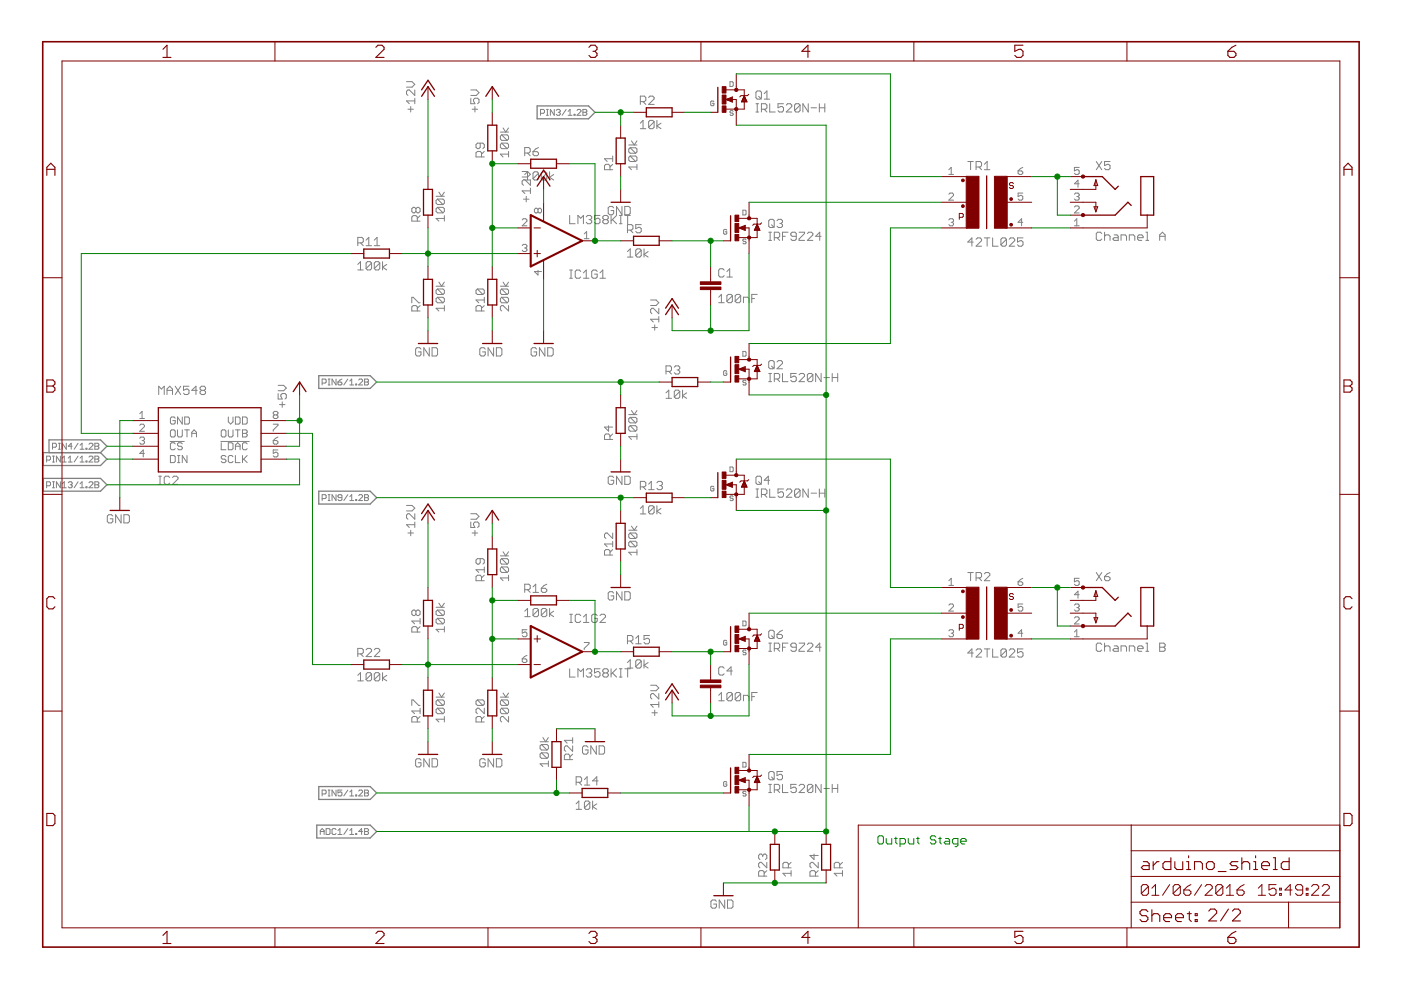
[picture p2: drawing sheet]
<svg xmlns="http://www.w3.org/2000/svg" width="297mm" height="210mm" viewBox="0 0 297 210" stroke-linecap="round" stroke-linejoin="round" font-family="sans-serif">
<g fill="none" stroke="#808080" stroke-width=".21">
<path d="M86.2 17.3h1.2l.5 .6-.5 .6h-1.2M87.9 19.1v1.1l-1.1-1.1h-.3l-.3 .3v.5l.3 .3M99.8 19.1h1.2l.6 .5-.6 .6h-1.2M154.8 17.3h.5l.1 .2v.7l-.1 .1h-.5zM160.3 19.6l.2-.3h.6l.3 .3v1.1l-.3 .3h-.6l-.2-.3zM162 19.9l.6-.6v1.7M86.5 23.2h1.2M87.1 22.6v1.1M87.9 21.4h-1.7l.6 .6M87.9 20.8v1.2M99.8 20.8v1.2h.9l-.3-.9 .3-.3h.6l.3 .3v.6l-.3 .3M100.1 23.2h1.2"/>
<path d="M100.7 22.6v1.1M101.8 30.4v.8l-.3 .3h-.3l-.3-.3v-.6l.3-.2h1.2l.3 .2v.6l-.3 .3M102.1 33.3v-.9l-.3-.3h-.6l-.3 .3v.9h1.8M102.7 32.1l-.6 .6M106.1 28h1.7M106.4 30.4h1.1l.3 .2v.6l-.3 .3M106.4 28.6h1.1l.3 .3v.6l-.3 .3M106.4 30.4l-.3 .2v.6l.3 .3h1.1M106.4 28.6l-.3 .3v.6l.3 .3h1.1M106.4 30.4l1.1 1.1M106.4 28.6l1.1 1.2M106.7 27.1l.5 .9 .6-.9"/>
<path d="M107.8 32.7h-1.7l.6 .6M107.8 32.1v1.2M110.7 36.4h1.2l.6 .6-.6 .5h-1.2M111.3 37l.5-.6v1.8M111.3 38.2h1.1M111.3 32.4h.8l.3-.2v-.6l-.3-.3h-.8v1.7M111.8 32.4l.6 .6M112.5 38.1v1.2l-1.2-1.2h-.3l-.3 .3v.6l.3 .3M112.5 39.9v1.1M113 32.2h.9l.3 .2v.3l-.3 .3h-.6l-.3-.3zM114.2 36.7v1.2l-.3 .3h-.6l-.3-.3M114.2 36.7l-.3-.3h-.6l-.3 .3v1.2"/>
<path d="M114.2 36.7l-1.2 1.2M114.2 31.3l-.6 .3-.6 .6M114.6 24h.6l.2-.2v-.4l-.2-.2h-.6v1.2M115.9 23.2h.4M115.9 24.4h.4M115.9 36.7v1.2l-.3 .3h-.5l-.3-.3M115.9 36.7l-.3-.3h-.5l-.3 .3v1.2M115.9 36.7l-1.1 1.2M116.1 23.2v1.2M116.5 36.4v1.8M117.4 37l-.9 .6 .9 .6M117.5 23.2v1.2l-.8-1.2v1.2"/>
<path d="M117.9 23.4l.3-.2h.4l.2 .2-.2 .4M118.4 23.8h.2M118.6 23.8l.2 .2-.2 .4h-.4l-.3-.2M120 23.2l-.8 1.2M120.5 24.4h.8M120.5 23.6l.4-.4v1.2M121.7 24.2h.2v.2h-.2zM122.3 23.4l.2-.2h.5l.2 .2v.2l-.9 .8h.9M123.6 23.2h.6l.2 .2-.2 .4 .2 .4-.2 .2h-.6zM123.6 23.8h.6M129.3 36v-.9l-.3-.3h-.5l-.3 .3v.9h1.7M129.9 34.8l-.6 .6"/>
<path d="M129.9 33.7h-1.7l.5 .5M129.9 33.1v1.1M133.3 30.7h1.7M133.6 31.3h1.2l.2 .3v.6l-.2 .3M133.6 33.1h1.2l.2 .3v.6l-.2 .2M133.6 33.1l-.3 .3v.6l.3 .2h1.2M133.6 31.3l-.3 .3v.6l.3 .3h1.2M133.6 33.1l1.2 1.1M133.6 31.3l1.2 1.2M133.9 29.9l.6 .8 .5-.8M135 35.4h-1.7l.6 .6M135 34.8v1.2"/>
<path d="M135.8 26.1l.5-.6v1.8M135.8 27.3h1.1M135.8 21.5h.8l.3-.2v-.6l-.3-.3h-.8v1.7M136.3 21.5l.6 .6M137.5 20.7l.3-.3h.6l.3 .3v.3l-1.2 1.1h1.2M138.7 25.8v1.2l-.3 .3h-.6l-.3-.3M138.7 25.8l-.3-.3h-.6l-.3 .3v1.2M138.7 25.8l-1.2 1.2M139.3 25.5v1.8M140.1 26.1l-.8 .6 .8 .6M151.4 21.6l-.2-.2-.5 .2v.6l.2 .2h.3l.2-.2v-.3h-.4M155.4 23.6l-.1-.1h-.4l-.1 .1 .1 .4h.4l.1 .1-.1 .4h-.4l-.1-.2"/>
<path d="M160.3 23.7h.5M160.3 22h.5M160.5 22v1.7M160.8 20.4l.6 .6M161.4 23.2h.9l.3-.3v-.6l-.3-.3h-.9v1.7M162 23.2l.6 .5M162 21h1.2M163.2 22v1.7h1.2M166.1 22h-1.1v.9l.5-.3h.3l.3 .3v.6l-.3 .2h-.6l-.2-.2M166.7 22.3l.3-.3h.6l.3 .3v.3l-1.2 1.1h1.2M169.6 22.3v1.2l-.3 .2h-.6l-.2-.2M169.6 22.3l-.3-.3h-.6l-.2 .3v1.2"/>
<path d="M169.6 22.3l-1.1 1.2M171.4 22v1.7l-1.2-1.7v1.7M172 22.9h1.1M173.7 22.9h1.2M173.7 22v1.7M174.9 22v1.7M201.2 37h1M201.2 36l.5-.5v1.5M205.2 34.2h1.2M205.8 34.2v1.8M206.9 35.4h.9l.3-.3v-.6l-.3-.3h-.9v1.8M207.5 35.4l.6 .6"/>
<path d="M208.7 34.8l.6-.6v1.8M208.7 36h1.2M215.9 36.2h.7l.3 .3v.2l-.3 .3h-.5l-.2-.3zM216.9 35.5l-1 .7M228.8 35.5h-1v.7l.5-.2h.3l.2 .2v.5l-.2 .3h-.6l-.2-.3M228.8 39h-1l.8-.8v1.5M232.4 34.2l1.2 1.8M233.6 34.2l-1.2 1.8M235.4 34.2h-1.2v.9l.6-.3h.3l.3 .3v.6l-.3 .3h-.6l-.3-.3M75.9 51.5h.8l.3-.3v-.6l-.3-.3h-.8v1.8M75.9 56.1l.5-.6v1.7M75.9 57.2h1.1"/>
<path d="M76.4 51.5l.6 .6M77.6 50.9l.6-.6v1.8M77.6 52.1h1.2M78.8 55.8v1.1l-.3 .3h-.6l-.3-.3M78.8 55.8l-.3-.3h-.6l-.3 .3v1.1M78.8 55.8l-1.2 1.1M79.4 52.1h1.1M79.4 50.9l.5-.6v1.8M80.5 55.8v1.1l-.3 .3h-.5l-.3-.3M80.5 55.8l-.3-.3h-.5l-.3 .3v1.1M80.5 55.8l-1.1 1.1M81.1 55.5v1.7"/>
<path d="M82 56.1l-.9 .5 .9 .6M88.2 44.3l-.3-.3h-.3l-.3 .3v.5l.3 .3h.3l.3-.3M88.2 44.3l.3-.3h.3l.3 .3v.5l-.3 .3h-.3l-.3-.3M88.2 44.3v.5M88.5 46.9v-.9l-.3-.3h-.6l-.3 .3v.9h1.8M89.1 45.7l-.6 .6M92.5 41.6h1.7M92.8 42.2h1.1l.3 .3v.6l-.3 .3M92.8 44h1.1l.3 .3v.5l-.3 .3M92.8 42.2l-.3 .3v.6l.3 .3h1.1M92.8 44l-.3 .3v.5l.3 .3h1.1M92.8 44l1.1 1.1"/>
<path d="M92.8 42.2l1.1 1.2M93 59.8l.6 .9 .6-.9M93 40.7l.6 .9 .6-.9M94.2 45.7v1.2M94.2 46.3h-1.7l.5 .6M106.7 59.8l.5 .9 .6-.9M110.7 52.1l.3-.3h.5l.2 .3v.2l-.2 .3M110.7 46.6l.3-.2h.5l.2 .2v.3l-1 1h1M111 42.2h1.2M111.2 52.6h.3M111.5 52.6l.2 .2v.3l-.2 .2h-.5l-.3-.2M111.6 41.6v1.2"/>
<path d="M112.5 40.5h-1.8l.6 .5M114.1 44.4l-.3-.2h-.2l-.3 .2v.5l.3 .2 .5-.2M114.1 44.4l.2-.2h.3l.2 .2v.5l-.2 .2h-.3l-.2-.2M114.1 44.4v.5M114.1 57.3v1l-.8-.7h1.5M120.8 45.7v1.7h1.1M120.8 57.3h.6M120.8 59h.6M121.1 57.3v1.7M122.5 47.4v-1.7l.6 .6 .6-.6v1.7M123.1 57.6l-.3-.3h-.6l-.2 .3v1.1l.2 .3h.6l.3-.3M123.7 59h1.2"/>
<path d="M123.7 57.8l.6-.5v1.7M123.9 49.6l.5-.5v1.5M123.9 50.6h1M124.3 46l.3-.3h.6l.3 .3v.3l-.3 .3M124.9 46.6h.3M125.2 46.6l.3 .2v.3l-.3 .3h-.6l-.3-.3M126.6 57.6l-.3-.3h-.5l-.3 .3v1.1l.3 .3h.5l.3-.3v-.6h-.6M127.2 45.7h-1.2v.9l.6-.3h.3l.3 .3v.5l-.3 .3h-.6l-.3-.3M127.2 57.8l.6-.5v1.7M127.2 59h1.2M128.1 46.6l-.3-.3v-.3l.3-.3h.6l.3 .3v.3l-.3 .3M128.1 46.6l-.3 .2v.3l.3 .3h.6l.3-.3v-.3l-.3-.2"/>
<path d="M128.1 46.6h.6M129.6 45.7v1.7M129.9 46.6l.8 .8M130.1 44.1l-.3-.3h-.6l-.3 .3v1.1l.3 .3h.6l.3-.3v-.6h-.6M130.7 45.7l-1.1 1.1M131.3 47.4h.6M131.3 45.7h.6M131.6 45.7v1.7M131.9 43.8v1.7l-1.2-1.7v1.7M132.5 43.8h.8l.3 .3v1.1l-.3 .3h-.8zM132.5 45.7h1.1M133 53.3l.6-.5v1.7"/>
<path d="M133 54.5h1.2M133 48.8h.9l.3-.3v-.6l-.3-.3h-.9v1.8M133.1 45.7v1.7M133.6 48.8l.6 .6M136 53.1v1.1l-.3 .3h-.6l-.3-.3M136 47.6h-1.2v.9l.9-.3 .3 .3v.6l-.3 .3h-.6l-.3-.3M136 53.1l-.3-.3h-.6l-.3 .3v1.1M136 53.1l-1.2 1.1M136.5 52.8v1.7M137.4 53.3l-.9 .6 .9 .6M153.5 57.3l-.3-.3h-.5l-.3 .3v1.1l.3 .3h.5l.3-.3M154.1 48.8l-.2-.2h-.3l-.2 .2v.7l.2 .2h.3l.2-.2v-.4h-.3"/>
<path d="M154.1 58.7h1.2M154.1 57.6l.6-.6v1.7M157.5 44.6h.5l.2 .1v.7l-.2 .2h-.5zM158.2 50.8l-.2-.1h-.3l-.2 .3 .2 .2h.3l.2 .3-.2 .2h-.3l-.2-.2M163 46.8l.3-.3h.6l.2 .3v1.2l-.2 .2h-.6l-.3-.2zM163 51h.6M163 49.2h.6M163.3 49.2v1.8M163.6 47.7l.5 .5M164.2 50.4h.8l.3-.3v-.6l-.3-.3h-.8v1.8M164.7 46.8l.3-.3h.6l.3 .3v.3l-.3 .3M164.7 50.4l.6 .6"/>
<path d="M165.3 47.4h.3M165.6 47.4l.3 .3v.3l-.3 .2h-.6l-.3-.2M165.9 50.1h.6M167.1 49.2h-1.2v1.8M168.8 50.1h-.8l-.3-.3v-.3l.3-.3h.6l.2 .3v1.2l-.2 .3h-.6l-.3-.3M169.4 49.2h1.2v.3l-1.2 1.2v.3h1.2M171.2 49.5l.3-.3h.5l.3 .3v.3l-1.1 1.2h1.1M174.1 50.1h-1.2l.9-.9v1.8M201.2 46.6l.2-.2h.5l.3 .2-.3 .5M201.2 41.2l.2-.3h.5l.3 .3v.2l-1 1h1M201.7 47.1h.2M201.9 47.1l.3 .3-.3 .5h-.5l-.2-.3"/>
<path d="M206.4 51.3h-1.2l.9-.9v1.8M206.9 50.7l.3-.3h.6l.3 .3v.3l-1.2 1.2h1.2M208.7 50.4h1.2M209.3 50.4v1.8M210.5 50.4v1.8h1.1M213.4 50.7v1.2l-.3 .3h-.6l-.3-.3M213.4 50.7l-.3-.3h-.6l-.3 .3v1.2M213.4 50.7l-1.2 1.2M214 50.7l.3-.3h.5l.3 .3v.3l-1.1 1.2h1.1M216.9 40.9h-1v.8l.5-.3h.2l.3 .3v.5l-.3 .2h-.5l-.2-.2M216.9 47.1h-1l.7-.7v1.5M216.9 50.4h-1.2v.9l.6-.3h.3l.3 .3v.6l-.3 .3h-.6l-.3-.3"/>
<path d="M227.8 47.9h1M227.8 43.9l.2-.2h.6l.2 .2v.3l-1 .9h1M227.8 41.2l.2-.3h.6l.2 .3v.2l-.2 .3M227.8 46.9l.5-.5v1.5M228.3 41.7h.3M228.6 41.7l.2 .2v.3l-.2 .2h-.6l-.2-.2M233.6 49.5l-.3-.3h-.6l-.3 .3v1.2l.3 .3h.6l.3-.3M234.2 49.2v1.8M234.2 50.1l.3-.3h.6l.3 .3v.9M236.2 49.8h.6l.3 .3v.9h-.9l-.3-.3 .3-.3h.9M237.7 51v-1.2h.9l.2 .3v.9M239.4 51v-1.2h.9l.3 .3v.9"/>
<path d="M241.2 50.4h1.2v-.3l-.3-.3h-.6l-.3 .3v.6l.3 .3h.6M243 51h.5M243 49.2h.2v1.8M245.9 50.1h1.1M245.9 51v-1.2l.6-.6 .5 .6v1.2M87.3 64.2v-1.2h.3l1.2 1.2h.3M88.5 65.9v-.8l-.3-.3h-.6l-.3 .3v.8h1.8M89.1 64.8l-.6 .6M89.3 74l-.3-.3h-.6l-.3 .3v1.2l.3 .3h.6l.3-.3v-.6h-.6M91 73.7v1.8l-1.1-1.8v1.8M91.6 73.7h.9l.3 .3v1.2l-.3 .3h-.9zM92.5 60.7h1.7"/>
<path d="M92.8 61.3h1.1l.3 .3v.5l-.3 .3M92.8 63h1.1l.3 .3v.6l-.3 .3M92.8 63l-.3 .3v.6l.3 .3h1.1M92.8 61.3l-.3 .3v.5l.3 .3h1.1M92.8 63l1.1 1.2M92.8 61.3l1.1 1.1M94.2 65.4h-1.7l.5 .5M94.2 64.8v1.1M101.2 61.3l-.3 .3v.5l.3 .3h1.2M101.2 61.3h1.2l.3 .3v.5l-.3 .3M101.2 61.3l1.2 1.1M102.1 65.9v-.8l-.3-.3h-.6l-.3 .3v.8h1.8"/>
<path d="M102.7 63.6h-1.8l.6 .6M102.7 63v1.2M102.7 64.8l-.6 .6M102.9 74l-.3-.3h-.6l-.3 .3v1.2l.3 .3h.6l.3-.3v-.6h-.6M104.6 73.7v1.8l-1.1-1.8v1.8M105.2 73.7h.9l.3 .3v1.2l-.3 .3h-.9zM106.1 60.7h1.7M106.4 61.3l1.1 1.1M106.4 63h1.1l.3 .3v.6l-.3 .3M106.4 63l-.3 .3v.6l.3 .3h1.1M106.4 61.3l-.3 .3v.5l.3 .3h1.1M106.4 61.3h1.1l.3 .3v.5l-.3 .3"/>
<path d="M106.4 63l1.1 1.2M107.8 64.8v1.1l-1.1-1.1h-.3l-.3 .3v.6l.3 .2M113.8 74l-.3-.3h-.6l-.3 .3v1.2l.3 .3h.6l.3-.3v-.6h-.6M115.5 73.7v1.8l-1.1-1.8v1.8M116.1 73.7h.9l.3 .3v1.2l-.3 .3h-.9zM137.9 63.6h1.2l.6 .6-.6 .6h-1.2M138.2 69.4h1.2M138.8 68.9v1.1M139.7 65.4v1.1l-1.2-1.1h-.3l-.3 .2v.6l.3 .3M139.7 67.7h-1.8l.6 .6M139.7 67.1v1.2M141.2 78.7h.9l.3-.3v-.5l-.3-.3h-.9v1.7"/>
<path d="M141.8 78.7l.6 .6M143 77.9l.3-.3h.5l.3 .3v.2l-.3 .3M143.6 78.4h.2M143.8 78.4l.3 .3v.3l-.3 .3h-.5l-.3-.3M152.4 64.2h1.1M152.4 63l.6-.6v1.8M154.1 78.8l-.2-.2h-.3l-.2 .2v.6l.2 .2h.3l.2-.2v-.3h-.3M155.3 62.7v1.2l-.3 .3h-.6l-.3-.3M155.3 62.7l-.3-.3h-.6l-.3 .3v1.2M155.3 62.7l-1.2 1.2M157 62.7v1.2l-.2 .3h-.6l-.3-.3M157 62.7l-.2-.3h-.6l-.3 .3v1.2"/>
<path d="M157 62.7l-1.1 1.2M157.5 74.5h.5l.2 .2v.7l-.2 .1h-.5zM157.6 64.2v-1.2h.9l.3 .3v.9M159.4 63.3h.6M160.5 62.4h-1.1v1.8M163 79.2h.6M163 76.8l.3-.3h.6l.2 .3v1.1l-.2 .3h-.6l-.3-.3zM163.3 79.2v1.7M163.6 77.6l.5 .6M164.7 76.8l.3-.3h.6l.3 .3v.2l-1.2 1.2h1.2M165.9 79.2v1.7h1.2M168.8 79.2h-1.1v.9l.9-.3 .2 .3v.5l-.2 .3h-.6l-.3-.3"/>
<path d="M169.4 79.5l.3-.3h.6l.3 .3v.3l-1.2 1.1h1.2M172.3 79.5v1.1l-.3 .3h-.5l-.3-.3M172.3 79.5l-.3-.3h-.5l-.3 .3v1.1M172.3 79.5l-1.1 1.1M174.1 79.2v1.7l-1.2-1.7v1.7M176.4 79.2v1.7M177.6 79.2v1.7M9.9 97.6h.6l.2-.3v-.4l-.2-.2h-.6v1.3M11.1 94.8h.6l.3-.2v-.4l-.3-.2h-.6v1.2M11.1 96.7h.5M11.1 98h.5M11.3 96.7v1.3"/>
<path d="M12.4 94h.4M12.4 95.2h.4M12.6 94v1.2M12.8 96.7v1.3l-.8-1.3v1.3M13.2 98h.9M13.2 97.1l.4-.4v1.3M14.1 94v1.2l-.9-1.2v1.2M14.5 98h.8M14.5 97.1l.4-.4v1.3M15.3 94.6h-.8l.6-.6v1.2M16.6 94l-.9 1.2M16.6 96.7l-.9 1.3"/>
<path d="M17 95.2h.8M17 94.4l.4-.4v1.2M17 97.1l.4-.4v1.3M17 98h.8M18.2 95h.2v.2h-.2zM18.2 97.7h.2v.3h-.2zM18.9 94.2l.2-.2h.4l.2 .2v.2l-.8 .8h.8M18.9 96.9l.2-.2h.4l.2 .2v.2l-.8 .9h.8M20.1 94.6h.6M20.1 97.3h.6M20.1 94h.6l.3 .2-.3 .4 .3 .4-.3 .2h-.6zM20.1 96.7h.6l.3 .2-.3 .4 .3 .4-.3 .3h-.6z"/>
<path d="M29.6 90.2l.3-.3h.5l.2 .3v.2l-1 1h1M29.6 87.7l.5-.5v1.5M29.6 88.7h1M29.6 92.9l.3-.2h.5l.2 .2v.3l-.2 .2M30.1 93.4h.3M30.4 93.4l.2 .3v.2l-.2 .3h-.5l-.3-.3M30.6 96.1h-1l.8-.7v1.5M33.7 83.7v-1.8l.5 .6 .6-.6v1.8M35.4 82.8h1.2M35.4 83.7v-1.2l.6-.6 .6 .6v1.2M36.1 93.6h3M36.1 96.6h.8l.2 .2v1l-.2 .3h-.8z"/>
<path d="M36.4 91.1h.5l.2 .3v1l-.2 .2h-.5l-.3-.2v-1zM37.1 81.9l1.2 1.8M37.1 88.7l-.2-.3h-.5l-.3 .3v1l.3 .2h.5l.2-.2v-.5h-.5M37.1 94.1l-.2-.2h-.5l-.3 .2v1l.3 .3h.5l.2-.3M37.6 91.1v1.3l.3 .2h.5l.3-.2v-1.3M37.6 98.1h.5M37.6 96.6h.5M37.9 96.6v1.5M38.3 81.9l-1.2 1.8M38.7 88.4v1.5l-1.1-1.5v1.5M38.7 94.1l-.3-.2h-.5l-.3 .2v.3l.3 .2h.5l.3 .3v.2l-.3 .3h-.5l-.3-.3M39.2 88.4h.7l.3 .3v1l-.3 .2h-.7z"/>
<path d="M39.2 91.1h1M39.6 96.6v1.5l-.9-1.5v1.5M39.6 91.1v1.5M40.1 81.9h-1.2v.9l.6-.3h.3l.3 .3v.6l-.3 .3h-.6l-.3-.3M40.7 92.6v-.9l.4-.6 .6 .6v.9M40.7 91.9h1M41.8 82.8h-1.1l.9-.9v1.8M42.7 82.8h.6M42.7 82.8l-.3-.3v-.3l.3-.3h.6l.3 .3v.3l-.3 .3M42.7 82.8l-.3 .3v.3l.3 .3h.6l.3-.3v-.3l-.3-.3M46.8 93.6h6.1M46.9 93.9v1.5h1"/>
<path d="M47.1 91.1h.5l.3 .3v1l-.3 .2h-.5l-.2-.2v-1zM47.9 96.8l-.3-.2h-.5l-.2 .5 .2 .2h.5l.3 .3v.2l-.3 .3h-.5l-.2-.3M48.4 88.4v1l.5 .5 .5-.5v-1M48.4 91.1v1.3l.2 .2h.5l.3-.2v-1.3M48.4 93.9h.7l.3 .2v1l-.3 .3h-.7zM49.4 96.8l-.3-.2h-.5l-.2 .2v1l.2 .3h.5l.3-.3M49.9 88.4h.8l.2 .3v1l-.2 .2h-.8zM49.9 91.1h1M49.9 94.6h1M49.9 96.6v1.5h1M49.9 95.4v-1l.5-.5 .5 .5v1M50.4 91.1v1.5"/>
<path d="M51.4 88.4h.8l.2 .3v1l-.2 .2h-.8zM51.4 91.1h.8l.2 .3v.3l-.2 .2 .2 .2v.3l-.2 .2h-.8zM51.4 91.9h.8M51.4 96.6v1.5M51.7 97.3l.7 .8M52.4 94.1l-.2-.2h-.5l-.3 .2v1l.3 .3h.5l.2-.3M52.4 96.6l-1 1M57.9 89.9h1v.3l-1 1v.2M57.9 93.4h.8l.2 .3v.2l-.2 .3h-.5l-.3-.3zM58.2 88l-.3 .2 .3 .5h.5l.2-.2v-.3l-.2-.2M58.2 88l-.3-.3 .3-.5h.5l.2 .3v.2l-.2 .3M58.2 88h.5"/>
<path d="M58.9 95.4h-1v.7l.5-.2h.3l.2 .2v.5l-.2 .3h-.5l-.3-.3M58.9 92.7l-1 .7M59 83.4v1.2h.8l-.3-.6v-.3l.3-.3h.6l.3 .3v.6l-.3 .3M59 81.7h1.1l.6 .6-.6 .5h-1.1M59.3 85.8h1.1M59.8 85.2v1.2M68.3 81.2h.6l.3-.2v-.4l-.3-.2h-.6v1.2M69.6 80.4h.4M69.6 81.6h.4M69.8 80.4v1.2M71.2 80.4v1.2l-.8-1.2v1.2M71.6 81h.7l.2 .4-.2 .2h-.4l-.3-.2z"/>
<path d="M72.5 80.4l-.9 .6M73.7 80.4l-.8 1.2M74.2 81.6h.8M74.2 80.8l.4-.4v1.2M75.4 81.4h.2v.2h-.2zM76.1 80.6l.1-.2h.5l.2 .2v.2l-.8 .8h.8M77.3 80.4h.6l.2 .2-.2 .4 .2 .4-.2 .2h-.6zM77.3 81h.6M129 90.3v1.1l-.8-.8h1.7M129.3 93.2v-.9l-.3-.3h-.5l-.3 .3v.9h1.7M129.9 92l-.6 .6M133.3 87.9h1.7"/>
<path d="M133.6 88.5h1.2l.2 .3v.6l-.2 .3M133.6 90.3h1.2l.2 .3v.5l-.2 .3M133.6 88.5l-.3 .3v.6l.3 .3h1.2M133.6 90.3l-.3 .3v.5l.3 .3h1.2M133.6 90.3l1.2 1.1M133.6 88.5l1.2 1.2M133.9 87l.6 .9 .5-.9M135 92v1.2M135 92.6h-1.7l.6 .6M141.2 83.3l.6-.6v1.8M141.2 84.5h1.2M144.1 83v1.2l-.3 .3h-.5l-.3-.3"/>
<path d="M144.1 83l-.3-.3h-.5l-.3 .3v1.2M144.1 83l-1.1 1.2M144.7 82.7v1.8M145.6 83.3l-.9 .6 .9 .6M154.8 99h.5l.1 .2v.6l-.1 .2h-.5zM158.2 80.8l-.2-.2h-.3l-.2 .4 .2 .1h.3l.2 .4-.2 .1h-.3l-.2-.1M163 80.9h.6M164.2 80.3h.8l.3-.2v-.6l-.3-.3h-.8v1.7M164.7 80.3l.6 .6M174.7 80.1h1.2M176.4 80.1h1.2M9.9 103h.6l.2-.2v-.4l-.2-.2h-.6v1.2"/>
<path d="M11.1 102.2h.5M11.1 103.4h.5M11.3 102.2v1.2M12.8 102.2v1.2l-.8-1.2v1.2M13.2 102.6l.4-.4v1.2M13.2 103.4h.9M14.5 102.4l.2-.2h.4l.2 .2-.2 .4M14.9 102.8h.2M15.1 102.8l.2 .2-.2 .4h-.4l-.2-.2M16.6 102.2l-.9 1.2M17 102.6l.4-.4v1.2M17 103.4h.8"/>
<path d="M18.2 103.2h.2v.2h-.2zM18.9 102.4l.2-.2h.4l.2 .2v.2l-.8 .8h.8M20.1 102.2h.6l.3 .2-.3 .4 .3 .4-.3 .2h-.6zM20.1 102.8h.6M23.9 109.4l-.3-.3h-.5l-.3 .3v1.2l.3 .3h.5l.3-.3v-.6h-.6M25.7 109.1v1.8l-1.2-1.8v1.8M26.3 109.1h.8l.3 .3v1.2l-.3 .3h-.8zM33.7 101h.5M33.7 102.7h.5M33.9 101v1.7M36 101.2l-.3-.2h-.6l-.3 .2v1.2l.3 .3h.6l.3-.3M36.6 101.2l.3-.2h.5l.3 .2v.3l-1.1 1.2h1.1"/>
<path d="M68.3 105.7h.6l.3-.2v-.4l-.3-.2h-.6v1.2M69.6 104.9h.4M69.6 106.1h.4M69.8 104.9v1.2M71.2 104.9v1.2l-.8-1.2v1.2M72.5 105.5h-.6l-.3-.2 .3-.4h.4l.2 .2v.8l-.2 .2h-.4l-.3-.2M73.7 104.9l-.8 1.2M74.2 105.3l.4-.4v1.2M74.2 106.1h.8M75.4 105.9h.2v.2h-.2zM76.1 105.1l.1-.2h.5l.2 .2v.2l-.8 .8h.8M77.3 104.9h.6l.2 .2-.2 .4 .2 .4-.2 .2h-.6z"/>
<path d="M77.3 105.5h.6M86.2 107.2h1.2l.5 .5-.5 .6h-1.2M86.5 113h1.2M87.1 112.4v1.2M87.9 108.9v1.2l-1.1-1.2h-.3l-.3 .3v.6l.3 .3M87.9 110.7v1.1M87.9 111.3h-1.7l.6 .5M99.8 110.7v1.1h.9l-.3-.8 .3-.3h.6l.3 .3v.5l-.3 .3M99.8 108.9h1.2l.6 .6-.6 .6h-1.2M100.1 113h1.2M100.7 112.4v1.2M101.8 118.4v.9l-.3 .3h-.3l-.3-.3v-.6l.3-.3h1.2l.3 .3v.6l-.3 .3"/>
<path d="M106.1 117.9h1.7M106.4 118.4h1.1l.3 .3v.6l-.3 .3M106.4 118.4l-.3 .3v.6l.3 .3h1.1M106.4 118.4l1.1 1.2M106.7 117l.5 .9 .6-.9M129.3 117.7v-.9l-.3-.3h-.5l-.3 .3v.9h1.7M129.9 113v1.2l-1.2-1.2h-.2l-.3 .3v.6l.3 .3M129.9 116.5l-.6 .6M129.9 114.8v1.1M129.9 115.3h-1.7l.5 .6M130.1 101.2l-.3-.2h-.6l-.3 .2v1.2l.3 .3h.6l.3-.3v-.6h-.6M131.9 101v1.7l-1.2-1.7v1.7"/>
<path d="M132.5 101h.8l.3 .2v1.2l-.3 .3h-.8zM133.3 112.4h1.7M133.6 113h1.2l.2 .3v.6l-.2 .3M133.6 114.8h1.2l.2 .3v.5l-.2 .3M133.6 113l-.3 .3v.6l.3 .3h1.2M133.6 114.8l-.3 .3v.5l.3 .3h1.2M133.6 114.8l1.2 1.1M133.6 113l1.2 1.2M133.9 111.5l.6 .9 .5-.9M135 116.5v1.2M135 117.1h-1.7l.6 .6M135.8 107.8l.5-.6v1.8"/>
<path d="M135.8 109h1.1M135.8 103.2h.8l.3-.2v-.6l-.3-.3h-.8v1.7M136.3 103.2l.6 .6M137.5 102.7l.6-.6v1.7M137.5 103.8h1.2M138.7 107.5l-.3-.3h-.6l-.3 .3v1.2M138.7 107.5v1.2l-.3 .3h-.6l-.3-.3M138.7 107.5l-1.2 1.2M139.3 107.2v1.8M139.3 102.4l.3-.3h.5l.3 .3v.3l-.3 .3M139.8 103h.3M140.1 107.8l-.8 .6 .8 .6"/>
<path d="M140.1 103l.3 .2v.3l-.3 .3h-.5l-.3-.3M151.4 103.3l-.2-.2h-.3l-.2 .2v.6l.2 .2h.3l.2-.2v-.3h-.4M155.4 105.3l-.1-.2h-.4l-.1 .2 .1 .3h.4l.1 .2-.1 .4h-.4l-.1-.2M160.3 105.4h.5M160.3 103.7h.5M160.5 101h.6l.3 .2v1.2l-.3 .3h-.6l-.2-.3v-1.2zM160.5 103.7v1.7M160.8 102.1l.6 .6M161.4 104.8h.9l.3-.2v-.6l-.3-.3h-.9v1.7M162 104.8l.6 .6M163.2 101.8h-1.2l.9-.8v1.7M163.2 103.7v1.7h1.2"/>
<path d="M166.1 103.7h-1.1v.9l.5-.3h.3l.3 .3v.5l-.3 .3h-.6l-.2-.3M166.7 104l.3-.3h.6l.3 .3v.3l-1.2 1.1h1.2M169.6 104l-.3-.3h-.6l-.2 .3v1.1M169.6 104v1.1l-.3 .3h-.6l-.2-.3M169.6 104l-1.1 1.1M171.4 103.7v1.7l-1.2-1.7v1.7M172 104.6h1.1M173.7 103.7v1.7M173.7 104.6h1.2M174.9 103.7v1.7M75.9 138.6h.8l.3-.3v-.5l-.3-.3h-.8v1.7M76.4 138.6l.6 .6"/>
<path d="M77.6 137.8l.3-.3h.6l.3 .3v.2l-1.2 1.2h1.2M79.4 137.8l.3-.3h.5l.3 .3v.2l-1.1 1.2h1.1M88.2 129.6l-.3-.3h-.3l-.3 .3v.6l.3 .3h.3l.3-.3M88.2 129.6l.3-.3h.3l.3 .3v.6l-.3 .3h-.3l-.3-.3M88.2 129.6v.6M88.5 134v-.9l-.3-.2h-.6l-.3 .2v.9h1.8M89.1 131.1v1.2M89.1 131.7h-1.8l.6 .6M89.1 132.9l-.6 .5M92.5 128.8h1.7M92.8 129.3h1.1l.3 .3v.6l-.3 .3M92.8 131.1h1.1l.3 .3v.6l-.3 .3"/>
<path d="M92.8 129.3l-.3 .3v.6l.3 .3h1.1M92.8 131.1l-.3 .3v.6l.3 .3h1.1M92.8 131.1l1.1 1.2M92.8 129.3l1.1 1.2M93 127.9l.6 .9 .6-.9M94.2 132.9v1.1M94.2 133.4h-1.7l.5 .6M102.1 123.1v-.8l-.3-.3h-.6l-.3 .3v.8h1.8M102.7 120.2v1.2M102.7 122l-.6 .5M102.7 120.8h-1.8l.6 .6M106.4 120.2l-.3 .3v.6l.3 .3h1.1"/>
<path d="M106.4 120.2h1.1l.3 .3v.6l-.3 .3M106.4 120.2l1.1 1.2M107.8 122v1.1M107.8 122.5h-1.7l.6 .6M110.7 139.7h.8l.2 .3v.2l-.2 .3h-.5l-.3-.3zM111.3 129.6l.5-.6v1.7M111.3 130.7h1.1M111.3 125h.8l.3-.3v-.6l-.3-.2h-.8v1.7M111.7 133.5h-1v.8l.5-.3h.3l.2 .3v.5l-.2 .2h-.5l-.3-.2M111.7 139l-1 .7M111.8 125l.6 .6M113 124.4l.6-.5v1.7"/>
<path d="M113 125.6h1.2M114.2 129.3l-.3-.3h-.6l-.3 .3v1.2M114.2 129.3v1.2l-.3 .2h-.6l-.3-.2M114.2 129.3l-1.2 1.2M114.8 124.7h.8l.3 .3v.3l-.3 .3h-.5l-.3-.3zM115.9 129.3l-.3-.3h-.5l-.3 .3v1.2M115.9 129.3v1.2l-.3 .2h-.5l-.3-.2M115.9 129.3l-1.1 1.2M115.9 123.9l-.6 .2-.5 .6M116.5 129v1.7M117.4 129.6l-.9 .6 .9 .5M120.8 132h.6"/>
<path d="M120.8 130.2h.6M121.1 130.2v1.8M123.1 130.5l-.3-.3h-.6l-.2 .3v1.2l.2 .3h.6l.3-.3M123.7 130.8l.6-.6v1.8M123.7 132h1.2M123.9 136.2h1v.3l-1 1v.2M126.6 130.5l-.3-.3h-.5l-.3 .3v1.2l.3 .3h.5l.3-.3v-.6h-.6M127.2 130.5l.3-.3h.6l.3 .3v.3l-1.2 1.2h1.2M130.1 125.8l-.3-.3h-.6l-.3 .3v1.1l.3 .3h.6l.3-.3v-.6h-.6M131.9 125.5v1.7l-1.2-1.7v1.7M132.5 125.5h.8l.3 .3v1.1l-.3 .3h-.8zM133 135.9h.9l.3-.3v-.6l-.3-.3h-.9v1.8"/>
<path d="M133.6 135.9l.6 .6M134.8 135.3l.6-.6v1.8M134.8 136.5h1.2M136.5 139.9v1.7M137.7 134.7h-1.2v.9l.6-.3h.3l.3 .3v.6l-.3 .3h-.6l-.3-.3M154.1 135.9l-.2-.1h-.3l-.2 .1v.7l.2 .2h.3l.2-.2v-.3h-.3M157.5 131.7h.5l.2 .1v.7l-.2 .2h-.5zM158.2 138l-.2-.2h-.3l-.2 .4 .2 .1h.3l.2 .4-.2 .1h-.3l-.2-.1M163 133.9l.3-.3h.6l.2 .3v1.2l-.2 .3h-.6l-.3-.3zM163 138.1h.6M163 136.4h.6M163.3 136.4v1.7"/>
<path d="M163.6 134.8l.5 .6M164.2 137.5h.8l.3-.3v-.5l-.3-.3h-.8v1.7M164.7 134.5h.9l.3 .3v.3l-.3 .3h-.6l-.3-.3zM164.7 137.5l.6 .6M165.9 137.2h.6M165.9 133.6l-.6 .3-.6 .6M167.1 136.4h-1.2v1.7M168.8 137.2h-.8l-.3-.3v-.2l.3-.3h.6l.2 .3v1.1l-.2 .3h-.6l-.3-.3M169.4 136.4h1.2v.3l-1.2 1.1v.3h1.2M171.2 136.7l.3-.3h.5l.3 .3v.2l-1.1 1.2h1.1M174.1 137.2h-1.2l.9-.8v1.7M201.2 133.8l.2-.3h.5l.3 .3-.3 .5"/>
<path d="M201.2 124.1h1M201.2 128.3l.2-.2h.5l.3 .2v.3l-1 1h1M201.2 123.1l.5-.5v1.5M201.7 134.3h.2M201.9 134.3l.3 .2v.3l-.3 .2h-.5l-.2-.2M205.2 121.4h1.2M205.8 121.4v1.7M206.4 138.5h-1.2l.9-.9v1.7M206.9 122.5h.9l.3-.2v-.6l-.3-.3h-.9v1.7M206.9 137.9l.3-.3h.6l.3 .3v.3l-1.2 1.1h1.2M207.5 122.5l.6 .6M208.7 121.7l.3-.3h.6l.3 .3v.3l-1.2 1.1h1.2"/>
<path d="M208.7 137.6h1.2M209.3 137.6v1.7M210.5 137.6v1.7h1.1M213.4 137.9l-.3-.3h-.6l-.3 .3v1.1M213.4 137.9v1.1l-.3 .3h-.6l-.3-.3M213.4 137.9l-1.2 1.1M214 137.9l.3-.3h.5l.3 .3v.3l-1.1 1.1h1.1M215.9 123.4h.7l.3 .2v.3l-.3 .2h-.5l-.2-.2zM216.9 134.3h-1l.7-.8v1.5M216.9 128.1h-1v.7l.5-.2h.2l.3 .2v.5l-.3 .3h-.5l-.2-.3M216.9 122.6l-1 .8M216.9 137.6h-1.2v.9l.6-.3h.3l.3 .3v.5l-.3 .3h-.6l-.3-.3"/>
<path d="M227.8 131l.2-.2h.6l.2 .2v.3l-1 1h1M227.8 135h1M227.8 128.3l.2-.2h.6l.2 .2v.3l-.2 .2M227.8 134l.5-.5v1.5M228.3 128.8h.3M228.6 128.8l.2 .3v.2l-.2 .3h-.6l-.2-.3M228.8 122.6h-1v.8l.5-.3 .5 .3v.5l-.2 .2h-.6l-.2-.2M228.8 126.1h-1l.8-.8v1.6M232.4 121.4l1.2 1.7M233.6 136.7l-.3-.3h-.6l-.3 .3v1.1l.3 .3h.6l.3-.3M233.6 121.4l-1.2 1.7M234.2 122.3h.9l.3 .2v.3l-.3 .3h-.6l-.3-.3z"/>
<path d="M234.2 136.4v1.7M234.2 137.2l.3-.3h.6l.3 .3v.9M235.4 121.4l-.6 .3-.6 .6M236.2 136.9h.6l.3 .3v.9h-.9l-.3-.3 .3-.3h.9M237.7 138.1v-1.2h.9l.2 .3v.9M239.4 138.1v-1.2h.9l.3 .3v.9M241.2 137.5h1.2v-.3l-.3-.3h-.6l-.3 .3v.6l.3 .3h.6M243 138.1h.5M243 136.4h.2v1.7M245.9 136.4h.9l.2 .3v.2l-.2 .3 .2 .3v.3l-.2 .3h-.9zM245.9 137.2h.9M75.9 143.2l.5-.6v1.8"/>
<path d="M75.9 144.4h1.1M78.8 142.9l-.3-.3h-.6l-.3 .3v1.2M78.8 142.9v1.2l-.3 .3h-.6l-.3-.3M78.8 142.9l-1.2 1.2M80.5 142.9l-.3-.3h-.5l-.3 .3v1.2M80.5 142.9v1.2l-.3 .3h-.5l-.3-.3M80.5 142.9l-1.1 1.2M81.1 142.6v1.8M82 143.2l-.9 .6 .9 .6M87.3 149.6v-1.2h.3l1.2 1.2h.3M88.5 153.1v-.9l-.3-.3h-.6l-.3 .3v.9h1.8M89.1 150.2v1.1"/>
<path d="M89.1 151.9l-.6 .6M89.1 150.7h-1.8l.6 .6M92.5 147.8h1.7M92.8 148.4h1.1l.3 .3v.6l-.3 .3M92.8 150.2h1.1l.3 .3v.5l-.3 .3M92.8 148.4l-.3 .3v.6l.3 .3h1.1M92.8 150.2l-.3 .3v.5l.3 .3h1.1M92.8 150.2l1.1 1.1M92.8 148.4l1.1 1.2M93 146.9l.6 .9 .6-.9M94.2 151.9v1.2M94.2 152.5h-1.7l.5 .6"/>
<path d="M101.2 148.4l-.3 .3v.6l.3 .3h1.2M101.2 148.4h1.2l.3 .3v.6l-.3 .3M101.2 148.4l1.2 1.2M102.1 153.1v-.9l-.3-.3h-.6l-.3 .3v.9h1.8M102.7 150.2v1.1l-1.2-1.1h-.3l-.3 .3v.5l.3 .3M102.7 151.9l-.6 .6M106.1 147.8h1.7M106.4 148.4h1.1l.3 .3v.6l-.3 .3M106.4 150.2h1.1l.3 .3v.5l-.3 .3M106.4 148.4l-.3 .3v.6l.3 .3h1.1M106.4 150.2l-.3 .3v.5l.3 .3h1.1M106.4 150.2l1.1 1.1"/>
<path d="M106.4 148.4l1.1 1.2M106.7 146.9l.5 .9 .6-.9M107.8 151.9v1.2l-1.1-1.2h-.3l-.3 .3v.6l.3 .3M114.5 157.3h1.8M114.8 157.9h1.2l.3 .2v.6l-.3 .3M114.8 159.6h1.2l.3 .3v.6l-.3 .3M114.8 159.6l-.3 .3v.6l.3 .3h1.2M114.8 157.9l-.3 .2v.6l.3 .3h1.2M114.8 159.6l1.2 1.2M114.8 157.9l1.2 1.1M115.1 156.4l.6 .9 .6-.9M120.8 141.8v1.8h1.1"/>
<path d="M121.4 158.1v1.2l-1.2-1.2h-.2l-.3 .3v.6l.3 .3M121.4 159.9l-.6 .6M121.4 156.4v1.2M121.4 157h-1.7l.5 .6M122.5 143.6v-1.8l.6 .6 .6-.6v1.8M124.3 142.1l.3-.3h.6l.3 .3v.3l-.3 .3M124.7 158.4l-.3-.3h-.6l-.3 .3v1.2l.3 .3h.6l.3-.3v-.6h-.6M124.9 142.7h.3M125.2 142.7l.3 .3v.3l-.3 .3h-.6l-.3-.3M126.4 158.1v1.8l-1.1-1.8v1.8M127 158.1h.9l.3 .3v1.2l-.3 .3h-.9zM127.2 141.8h-1.2v.9l.6-.3h.3l.3 .3v.6l-.3 .3h-.6l-.3-.3"/>
<path d="M128.1 142.7l-.3-.3v-.3l.3-.3h.6l.3 .3v.3l-.3 .3M128.1 142.7l-.3 .3v.3l.3 .3h.6l.3-.3v-.3l-.3-.3M128.1 142.7h.6M129.6 141.8v1.8M129.9 142.7l.8 .9M130.7 141.8l-1.1 1.2M131.3 143.6h.6M131.3 141.8h.6M131.6 141.8v1.8M132.5 141.8h1.1M133 140.5l.6-.6v1.7M133 141.6h1.2"/>
<path d="M133.1 141.8v1.8M136 140.2l-.3-.3h-.6l-.3 .3v1.2M136 140.2v1.2l-.3 .2h-.6l-.3-.2M136 140.2l-1.2 1.2M137.4 140.5l-.9 .6 .9 .5M137.9 145.3h1.2l.6 .6-.6 .6h-1.2M138.2 151.1h1.2M138.8 150.6v1.1M139.7 147v1.2l-1.2-1.2h-.3l-.3 .3v.6l.3 .3M139.7 148.8v1.2M139.7 149.4h-1.8l.6 .6M152.4 147.4l.6-.6v1.8"/>
<path d="M152.4 148.6h1.1M153.5 141.7l-.3-.3h-.5l-.3 .3v1.2l.3 .2h.5l.3-.2M155.3 147.1l-.3-.3h-.6l-.3 .3v1.2M155.3 147.1v1.2l-.3 .3h-.6l-.3-.3M155.3 147.1l-1.2 1.2M155.3 142.3h-1.2l.9-.9v1.7M157 147.1l-.2-.3h-.6l-.3 .3v1.2M157 147.1v1.2l-.2 .3h-.6l-.3-.3M157 147.1l-1.1 1.2M157.6 148.6v-1.2h.9l.3 .3v.9M159.4 147.7h.6M160.5 146.8h-1.1v1.8"/>
<path d="M67.9 176.9v-.8l.4-.4 .4 .4v.8M67.9 176.3h.8M68.3 168.3h.6l.3-.2v-.4l-.3-.2h-.6v1.3M69.2 175.7h.6l.2 .2v.8l-.2 .2h-.6zM69.6 167.5h.4M69.6 168.8h.4M69.8 167.5v1.3M71.2 167.5v1.3l-.8-1.3v1.3M71.2 175.9l-.2-.2h-.4l-.2 .2v.8l.2 .2h.4l.2-.2M71.6 176.9h.9M71.6 176.1l.5-.4v1.2M72.5 167.5h-.9v.6l.5-.2 .4 .2v.5l-.2 .2h-.4l-.3-.2"/>
<path d="M73.7 175.7l-.8 1.2M73.7 167.5l-.8 1.3M74.2 168.8h.8M74.2 167.9l.4-.4v1.3M74.2 176.1l.4-.4v1.2M74.2 176.9h.8M75.4 168.6h.2v.2h-.2zM75.4 176.7h.2v.2h-.2zM76.1 167.7l.1-.2h.5l.2 .2v.2l-.8 .9h.8M76.9 176.3h-.8l.6-.6v1.2M77.3 167.5h.6l.2 .2-.2 .4 .2 .5-.2 .2h-.6zM77.3 175.7h.6l.2 .2-.2 .4 .2 .4-.2 .2h-.6z"/>
<path d="M77.3 176.3h.6M77.3 168.1h.6M89.3 161.2l-.3-.3h-.6l-.3 .3v1.1l.3 .3h.6l.3-.3v-.6h-.6M91 160.9v1.7l-1.1-1.7v1.7M91.6 160.9h.9l.3 .3v1.1l-.3 .3h-.9zM102.9 161.2l-.3-.3h-.6l-.3 .3v1.1l.3 .3h.6l.3-.3v-.6h-.6M104.6 160.9v1.7l-1.1-1.7v1.7M105.2 160.9h.9l.3 .3v1.1l-.3 .3h-.9zM116.3 161.9h-1.8l.6 .6M116.3 161.4v1.1M120.8 161.1v-.9l-.3-.3h-.5l-.3 .3v.9h1.7M122.2 170.4l.5-.6v1.8"/>
<path d="M122.2 171.6h1.1M122.2 165.9h.8l.3-.3v-.6l-.3-.3h-.8v1.8M122.7 165.9l.6 .6M123.9 165.3l.6-.6v1.8M123.9 166.5h1.2M125.1 170.1v1.2l-.3 .3h-.6l-.3-.3M125.1 170.1l-.3-.3h-.6l-.3 .3v1.2M125.1 170.1l-1.2 1.2M125.6 169.8v1.8M126.5 170.4l-.9 .6 .9 .6M126.8 165.6h-1.2l.9-.9v1.8M154.1 165.9l-.2-.2h-.3l-.2 .2v.7l.2 .1h.3l.2-.1v-.4h-.3"/>
<path d="M157.5 161.6h.5l.2 .2v.7l-.2 .1h-.5zM158.2 167.9l-.2-.1h-.3l-.2 .3 .2 .2h.3l.2 .3-.2 .2h-.3l-.2-.2M163 163.9l.3-.3h.6l.2 .3v1.1l-.2 .3h-.6l-.3-.3zM163 168h.6M163 166.3h.6M163.3 166.3v1.7M163.6 164.7l.5 .6M164.2 167.5h.8l.3-.3v-.6l-.3-.3h-.8v1.7M164.7 167.5l.6 .5M165.9 163.6h-1.2v.9l.6-.3h.3l.3 .3v.5l-.3 .3h-.6l-.3-.3M165.9 166.3v1.7h1.2M168.8 166.3h-1.1v.9l.6-.3h.3l.2 .3v.6l-.2 .2h-.6l-.3-.2"/>
<path d="M169.4 166.6l.3-.3h.6l.3 .3v.3l-1.2 1.1h1.2M172.3 166.6l-.3-.3h-.5l-.3 .3v1.2M172.3 166.6v1.2l-.3 .2h-.5l-.3-.2M172.3 166.6l-1.1 1.2M174.1 166.3v1.7l-1.2-1.7v1.7M174.7 167.2h1.2M176.4 166.3v1.7M176.4 167.2h1.2M177.6 166.3v1.7M151.9 191.1l-.3-.3h-.6l-.3 .3v1.2l.3 .3h.6l.3-.3v-.6h-.6M153.6 190.8v1.8l-1.1-1.8v1.8M154.2 190.8h.9l.3 .3v1.2l-.3 .3h-.9z"/>
<path d="M161.7 181.4l-.3-.3h-.3l-.3 .3v.5l.3 .3M161.7 181.4l.3-.3h.3l.3 .3v.5l-.3 .3M161.7 181.4v.3M162 185.8v-.9l-.3-.3h-.6l-.3 .3v.9h1.8M162.6 182.8v1.2l-1.2-1.2h-.3l-.3 .3v.6l.3 .3M162.6 184.6l-.6 .6M167.2 184v-.9l-.3-.3h-.6l-.3 .3v.9h1.7M167.7 185.2h-1.7l.6 .6M167.7 184.6v1.2M167.7 182.8l-.5 .6M172.6 181.1v1.1l-.9-.8h1.8M172.9 185.8v-.9l-.3-.3h-.6l-.3 .3v.9h1.8"/>
<path d="M173.5 182.8v1.2l-1.2-1.2h-.3l-.3 .3v.6l.3 .3M173.5 184.6l-.6 .6M178 184v-.9l-.2-.3h-.6l-.3 .3v.9h1.7M178.6 185.2h-1.7l.6 .6M178.6 184.6v1.2M178.6 182.8l-.6 .6"/>
</g>
<path d="M113.9 22.5h10.9l1.4 1.3-1.4 1.4h-10.9zM67.6 79.7h10.9l1.4 1.3-1.4 1.4h-10.9zM9.1 96h12.2l1.4 1.3-1.4 1.4h-12.2zM10.4 96v-2.7h10.9l1.4 1.3-1.4 1.4M9.1 101.4h12.2l1.4 1.4-1.4 1.3h-12.2zM67.6 104.1h10.9l1.4 1.4-1.4 1.4h-10.9zM67.2 174.9h11.3l1.4 1.4-1.4 1.4h-11.3zM67.6 166.8h10.9l1.4 1.3-1.4 1.4h-10.9z" fill="none" stroke="#808080" stroke-width=".28"/>
<g fill="none" stroke="#800000" stroke-width=".28">
<path d="M89.4 19l1.3-2 1.4 2M152.2 18.5v5.3M89.4 20.4l1.3-2 1.4 2M103 20.4l1.4-2 1.3 2M103.4 26.5h1.9v5.5h-1.9zM112.5 33.8h5.5v1.9h-5.5zM113.9 39.5l1.4-2.1 1.3 2.1M113.9 38.1l1.4-2 1.3 2M130.6 29.3h1.9v5.4h-1.9zM137 22.9h5.5v1.9h-5.5zM209.2 37.3v11.2M229.6 37.4h4.1l2.7 2.8 .7-.7"/>
<path d="M241.9 37.4h2.7v8.2h-2.7zM77.1 52.8h5.5v1.9h-5.5zM89.8 40.2h1.9v5.4h-1.9zM89.8 59.2h1.9v5.5h-1.9zM103.4 59.2h1.9v5.5h-1.9zM129.6 42.9h4M134.3 50.1h5.5v1.9h-5.5zM154.9 45.7v5.4M239.8 43.6l-.7-.7-2.7 2.7h-6.8M88.7 72.8h4.1M102.3 72.8h4.1M113.2 72.8h4.1"/>
<path d="M141.1 66.7l1.4-2 1.3 2M141.1 65.3l1.4-2 1.3 2M154.9 75.7v5.3M33.6 86.4h21.8v13.7h-21.8zM62.2 83l1.3-2 1.4 2M130.6 86.4h1.9v5.5h-1.9zM142.5 80.1h5.4v1.9h-5.4zM23.3 108.2h4.1M89.4 110.3l1.3-2.1 1.4 2.1M89.4 108.9l1.3-2 1.4 2M103 110.3l1.4-2.1 1.3 2.1M103.4 116.4h1.9v5.4h-1.9z"/>
<path d="M129.6 100.1h4M130.6 111h1.9v5.4h-1.9zM137 104.6h5.5v1.9h-5.5zM152.2 100.2v5.3M77.1 140h5.5v1.9h-5.5zM89.8 127.3h1.9v5.4h-1.9zM112.5 126.3h5.5v1.9h-5.5zM129.6 124.6h4M134.3 137.2h5.5v1.9h-5.5zM154.9 132.9v5.3M209.2 124.4v11.2M229.6 124.6h4.1l2.7 2.7 .7-.7"/>
<path d="M239.8 130.7l-.7-.7-2.7 2.7h-6.8M241.9 124.6h2.7v8.1h-2.7zM88.7 160h4.1M89.8 146.3h1.9v5.5h-1.9zM102.3 160h4.1M103.4 146.3h1.9v5.5h-1.9zM117 157.2h1.9v5.5h-1.9zM124.1 157.2h4.1M141.1 148.4l1.4-2.1 1.3 2.1M141.1 147l1.4-2 1.3 2M123.4 167.2h5.5v1.9h-5.5zM154.9 162.8v5.3"/>
<path d="M163.3 179h1.9v5.5h-1.9zM174.2 179h1.9v5.5h-1.9zM151.3 189.9h4.1"/>
</g>
<g fill="none" stroke="#800000" stroke-width=".21">
<path d="M13.1 12.9h271v183.8h-271zM58.3 8.8v4.1M90.7 18.4v2.7M103.5 8.8v4.1M104.4 18.4v2.7M148.6 8.8v4.1M153.9 19h3.9v1.3M156.1 15.7v3.3M193.8 8.8v4.1M238.9 8.8v4.1M90.7 37.4v2.8M104.4 23.8v2.7"/>
<path d="M104.4 32v2.7M109.8 34.7h2.7M115.3 37.4v2.8M118 34.7h2.7M131.6 26.5v2.8M131.6 34.7v2.7M134.3 23.8h2.7M142.5 23.8h2.7M150.7 23.8h1.5M153.9 21.1l1.4-.5v1.1zM155.2 21.1h.9v5.4M157.4 21.4h.9"/>
<path d="M157.4 21.3h.8M157.5 21.1h.6M157.5 21h.6M157.6 20.9h.4M157.6 20.7h.3M157.7 20.6h.2M157.8 20.5h.1M157.8 21.6v1.5h-3.9M157.8 20.3l.6 1.3h-1.2zM157.8 20.4l.5 1.1h-1zM158.7 20l-.2 .3h-1.4l-.3 .3M199.7 37.4h5.4"/>
<path d="M213.3 37.4h5.4M214.9 38.9l-.2-.2h-.5l-.2 .2 .2 .4h.5l.2 .3-.2 .4h-.5l-.2-.2M226.9 37.4h2.7M232.3 38.1v2.1h-5.4M232.3 38.1l.4 1.2h-.8zM9.1 58.9h4M74.4 53.8h2.7M82.6 53.8h2.7M90.7 45.6v2.7M90.7 56.5v2.7M104.4 56.5v2.7M109.8 53.8h2.7"/>
<path d="M109.8 48.3h2.7M113.2 53.8h1.4M113.2 48.3h1.4M113.9 53.1v1.4M115.3 42.9v4M115.3 55.2v4M123.4 51.1h2.8M131.6 40.2v2.7M131.6 51.1h2.7M139.8 51.1h2.7M150.7 56.5v3.3M153.4 51.1h1.5"/>
<path d="M156.7 48.3l1.3-.5v1.1zM156.7 46.3h3.8v1.2M157.9 48.3h.9v5.5M158.8 42.9v3.4M160.1 48.6h.9M160.1 48.5h.8M160.2 48.4h.7M160.3 48.3h.5M160.3 48.1h.4M160.4 48h.3M160.4 47.9h.2M160.5 47.7h.1"/>
<path d="M160.5 48.8v1.6h-3.8M160.5 47.5l.6 1.3h-1.2zM160.5 47.6l.5 1.1h-1zM161.5 47.2l-.3 .3h-1.3l-.3 .3M199.7 48.3h5.4M199.7 42.9h5.4M203.4 46.1h.6l.2-.2v-.4l-.2-.2h-.6v1.2M213.3 48.3h5.4M213.3 42.9h5.4M226.9 42.9h5.4v2M226.9 45.6h2.7M231.9 43.8h.8l-.4 1.1z"/>
<path d="M243.2 45.6v2.7h-16.3M284.1 58.9h4.1M90.7 64.7v2.7M90.7 70.1v2.7M104.4 64.7v2.7M104.4 70.1v2.7M115.3 70.1v2.7M142.5 64.7v2.7M150.7 61.4v3.3M156.7 78.3l1.3-.6v1.1zM156.7 76.2h3.8v1.3M157.9 78.3h.9v5.4"/>
<path d="M158.8 72.8v3.4M160 78.7h1M160.1 78.5h.9M160.1 78.4h.8M160.2 78.3h.6M160.3 78.1h.5M160.3 78h.4M160.4 77.9h.3M160.5 77.7h.1M160.5 78.8v1.5h-3.8M160.5 77.5l.6 1.3h-1.2zM160.5 77.6l.5 1.1h-1z"/>
<path d="M160.5 77.6h.1M161.5 77.2l-.3 .3h-1.3l-.3 .2M28.1 89.2h5.5M28.1 91.9h5.5M28.1 94.6h5.5M28.1 97.3h5.5M55.4 89.2h5.4M55.4 91.9h5.4M55.4 94.6h5.4M55.4 97.3h5.4M63.5 81v2.7M131.6 83.7v2.7"/>
<path d="M131.6 91.9v2.7M131.6 97.3v2.8M139.8 81h2.7M147.9 81h2.8M153.4 81h1.5M156.1 97.3v3.5M9.1 104.8h4M25.4 105.5v2.7M90.7 108.2v2.8M104.4 108.2v2.8M104.4 113.7v2.7M131.6 108.2v2.8"/>
<path d="M131.6 116.4v2.7M134.3 105.5h2.7M142.5 105.5h2.7M150.7 105.5h1.5M153.9 102.8l1.4-.6v1.1zM153.9 100.8h3.9v1.2M155.2 102.8h.9v5.4M157.3 103.1h1M157.4 103h.8M157.4 102.9h.8M157.5 102.7h.6M157.6 102.6h.4"/>
<path d="M157.6 102.5h.4M157.7 102.4h.2M157.8 102.2h.1M157.8 103.3v1.5h-3.9M157.8 102l.6 1.3h-1.2zM157.8 102.1l.5 1.1h-1zM158.7 101.7l-.2 .3h-1.4l-.3 .2M284.1 104.8h4.1M90.7 124.6v2.7M90.7 132.7v2.8M104.4 121.8v2.8M109.8 135.5h2.7"/>
<path d="M109.8 127.3h2.7M113.2 135.5h1.4M113.9 134.8v1.3M118 127.3h2.7M123.4 138.2h2.8M131.6 121.8v2.8M131.6 138.2h2.7M139.8 138.2h2.7M153.4 138.2h1.5M156.7 135.5l1.3-.6v1.1zM156.7 133.4h3.8v1.2M157.9 135.5h.9v5.4"/>
<path d="M158.8 130v3.4M160.1 135.8h.9M160.1 135.7h.8M160.2 135.5h.7M160.3 135.4h.5M160.3 135.3h.4M160.4 135.1h.3M160.4 135h.2M160.5 134.9h.1M160.5 136v1.5h-3.8M160.5 134.6l.6 1.4h-1.2zM160.5 134.8l.5 1.1h-1z"/>
<path d="M161.5 134.4l-.3 .2h-1.3l-.3 .3M199.7 135.5h5.4M199.7 130h5.4M199.7 124.6h5.4M203.4 133.2h.6l.2-.2v-.4l-.2-.2h-.6v1.2M213.3 135.5h5.4M213.3 130h5.4M213.3 124.6h5.4M214.9 126l-.2-.1h-.5l-.2 .1 .2 .5h.5l.2 .2-.2 .4h-.5l-.2-.2M226.9 130h5.4v2.1M226.9 124.6h2.7M226.9 132.7h2.7"/>
<path d="M231.9 131h.8l-.4 1.1zM232.3 125.2v2.1h-5.4M232.3 125.2l.4 1.3h-.8zM243.2 132.7v2.8h-16.3M9.1 150.8h4M74.4 140.9h2.7M82.6 140.9h2.7M90.7 143.6v2.7M90.7 151.8v2.7M90.7 157.2v2.8M104.4 143.6v2.7M104.4 151.8v2.7"/>
<path d="M104.4 157.2v2.8M109.8 140.9h2.7M113.2 140.9h1.4M118 154.5v2.7M126.2 154.5v2.7M142.5 146.3v2.8M150.7 140.9v3.3M150.7 145.8v3.3M158.8 160v3.4M284.1 150.8h4.1M118 162.7v2.7M120.7 168.1h2.7"/>
<path d="M128.9 168.1h2.7M153.4 168.1h1.5M156.7 165.4l1.3-.5v1zM156.7 163.4h3.8v1.2M157.9 165.4h.9v5.5M160 165.8h1M160.1 165.7h.9M160.1 165.5h.8M160.2 165.4h.6M160.3 165.3h.5M160.3 165.1h.4M160.4 165h.3"/>
<path d="M160.5 164.9h.1M160.5 165.9v1.5h-3.8M160.5 164.6l.6 1.3h-1.2zM160.5 164.7l.5 1.1h-1zM160.5 164.7h.1M161.5 164.3l-.3 .3h-1.3l-.3 .3M164.3 176.3v2.7M175.2 176.3v2.7M239.8 174.9v21.8M284.1 174.9h-102.1v21.8M58.3 196.7v4.1M103.5 196.7v4.1"/>
<path d="M148.6 196.7v4.1M153.4 187.2v2.7M164.3 184.5v2.7M175.2 184.5v2.7M193.8 196.7v4.1M238.9 196.7v4.1M239.8 191.3h44.3M239.8 185.8h44.3M239.8 180.4h44.3M243.5 187.9l-.4-.3h-.8l-.3 .3v1.5M243.5 187.9v1.5l-.4 .4h-.8l-.3-.4M243.5 187.9l-1.5 1.5"/>
<path d="M244.2 189.8h1.5M244.2 188.3l.8-.7v2.2M248 187.6l-1.5 2.2M250.3 187.9l-.4-.3h-.8l-.4 .3v1.5M250.3 187.9v1.5l-.4 .4h-.8l-.4-.4M250.3 187.9l-1.6 1.5M251 188.7h1.1l.4 .4v.3l-.4 .4h-.7l-.4-.4zM252.5 187.6l-.7 .3-.8 .8M254.8 187.6l-1.5 2.2M255.5 187.9l.4-.3h.7l.4 .3v.4l-1.5 1.5h1.5M259.3 187.9l-.4-.3h-.8l-.3 .3v1.5M259.3 187.9v1.5l-.4 .4h-.8l-.3-.4"/>
<path d="M259.3 187.9l-1.5 1.5M260 189.8h1.5M260 188.3l.8-.7v2.2M262.3 188.7h1.1l.4 .4v.3l-.4 .4h-.7l-.4-.4zM263.8 187.6l-.8 .3-.7 .8M266.8 189.8h1.5M266.8 188.3l.7-.7v2.2M270.6 187.6h-1.6v1.1l.8-.4h.4l.4 .4v.7l-.4 .4h-.8l-.4-.4M271.3 189.4h.4v.4h-.4zM271.3 188.3h.4v.4h-.4zM273.2 191.3v5.4M273.9 188.7h-1.5l1.2-1.1v2.2"/>
<path d="M276.2 188.7h-1.1l-.4-.4v-.4l.4-.3h.7l.4 .3v1.5l-.4 .4h-.7l-.4-.4M276.9 189.4h.4v.4h-.4zM276.9 188.3h.4v.4h-.4zM278.1 187.9l.3-.3h.8l.4 .3v.4l-1.5 1.5h1.5M280.3 187.9l.4-.3h.8l.3 .3v.4l-1.5 1.5h1.5"/>
</g>
<path d="M9.1 8.8h279.1v192h-279.1zM155.2 20.8l-1 .3 1 .3v-.3h-.3M157.9 48l-1 .3 1 .3v-.3h-.3M157.9 78l-1 .3 1 .2v-.2h-.3M155.2 102.5l-1 .3 1 .3v-.3h-.3M157.9 135.2l-1 .3 1 .2v-.2h-.3M157.9 165.1l-1 .3 1 .3v-.3h-.3" fill="none" stroke="#800000" stroke-width=".34"/>
<g fill="#800000" stroke="#800000" stroke-width=".21">
<path d="M214.2 134.6h.4v.4h-.4z" fill-rule="evenodd"/>
<circle cx="156.1" cy="23.2" r=".35"/>
<circle cx="156.1" cy="19.1" r=".35"/>
<circle cx="158.8" cy="80.3" r=".35"/>
<circle cx="158.8" cy="76.2" r=".35"/>
<circle cx="158.8" cy="50.4" r=".35"/>
<circle cx="158.8" cy="46.3" r=".35"/>
<circle cx="156.1" cy="104.8" r=".35"/>
<circle cx="156.1" cy="100.7" r=".35"/>
<circle cx="158.8" cy="167.4" r=".35"/>
<circle cx="158.8" cy="163.4" r=".35"/>
<circle cx="158.8" cy="137.5" r=".35"/>
<circle cx="158.8" cy="133.4" r=".35"/>
<circle cx="229.6" cy="45.6" r=".35"/>
<circle cx="229.6" cy="37.4" r=".35"/>
<circle cx="229.6" cy="132.7" r=".36"/>
<circle cx="229.6" cy="124.6" r=".36"/>
<circle cx="204.2" cy="38.2" r=".3"/>
<circle cx="204.2" cy="43.7" r=".3"/>
<circle cx="214.4" cy="42.2" r=".3"/>
<circle cx="214.4" cy="47.6" r=".3"/>
<circle cx="204.2" cy="125.4" r=".3"/>
<circle cx="204.2" cy="130.8" r=".3"/>
<circle cx="214.4" cy="129.3" r=".3"/>
</g>
<g fill="#800000" stroke="#800000" stroke-width=".21">
<path d="M153.1 22.5h.8v1.3h-.8z"/>
<path d="M153.1 18.4h.8v1.3h-.8z"/>
<path d="M153.1 20.2h.8v1.9h-.8z"/>
<path d="M155.8 79.7h.8v1.3h-.8z"/>
<path d="M155.8 75.6h.8v1.3h-.8z"/>
<path d="M155.8 77.3h.8v1.9h-.8z"/>
<path d="M155.8 49.7h.8v1.4h-.8z"/>
<path d="M155.8 45.6h.8v1.4h-.8z"/>
<path d="M155.8 47.4h.8v1.9h-.8z"/>
<path d="M153.1 104.1h.8v1.4h-.8z"/>
<path d="M153.1 100.1h.8v1.3h-.8z"/>
<path d="M153.1 101.8h.8v1.9h-.8z"/>
<path d="M155.8 166.8h.8v1.3h-.8z"/>
<path d="M155.8 162.7h.8v1.3h-.8z"/>
<path d="M155.8 164.5h.8v1.9h-.8z"/>
<path d="M155.8 136.8h.8v1.4h-.8z"/>
<path d="M155.8 132.7h.8v1.4h-.8z"/>
<path d="M155.8 134.5h.8v1.9h-.8z"/>
<path d="M204.9 37.4h2.7v11h-2.7z"/>
<path d="M210.8 37.4h2.8v11h-2.8z"/>
<path d="M204.9 124.5h2.7v11h-2.7z"/>
<path d="M210.8 124.5h2.8v11h-2.8z"/>
<path d="M148.5 59.8h4.3v.5h-4.3z"/>
<path d="M148.5 60.9h4.3v.5h-4.3z"/>
<path d="M148.5 144.2h4.3v.5h-4.3z"/>
<path d="M148.5 145.3h4.3v.5h-4.3z"/>
</g>
<path d="M112.5 45.6l10.9 5.5-10.9 5.4zM112.5 132.7l10.9 5.5-10.9 5.4z" fill="none" stroke="#800000" stroke-width=".44"/>
<g fill="none" stroke="#800000" stroke-width=".23">
<path d="M34.5 10.5l.9-.9v2.6M34.5 12.2h1.8M79.7 10l.4-.4h.9l.4 .4v.5l-1.7 1.7h1.7M124.9 10l.4-.4h.9l.4 .4v.5l-.4 .4M125.7 10.9h.5M126.2 10.9l.4 .4v.4l-.4 .5h-.9l-.4-.5M171.7 10.9h-1.7l1.3-1.3v2.6M216.9 9.6h-1.7v1.3l.8-.4h.5l.4 .4v.8l-.4 .5h-.9l-.4-.5M260.3 10.9h1.3l.4 .4v.4l-.4 .5h-.8l-.5-.5zM262 9.6l-.8 .4-.9 .9M9.9 37.2v-1.7l.9-.9 .8 .9v1.7M9.9 35.9h1.7"/>
<path d="M284.9 35.9h1.8M284.9 37.2v-1.7l.9-.9 .9 .9v1.7M9.9 80.6h1.3l.4 .4v.4l-.4 .5 .4 .4v.4l-.4 .4h-1.3zM9.9 81.9h1.3M284.9 80.6h1.3l.5 .4v.4l-.5 .5 .5 .4v.4l-.5 .4h-1.3zM284.9 81.9h1.3M11.6 126.9l-.4-.4h-.8l-.5 .4v1.8l.5 .4h.8l.4-.4M286.7 126.9l-.5-.4h-.8l-.5 .4v1.8l.5 .4h.8l.5-.4M9.9 172.5h1.3l.4 .4v1.7l-.4 .4h-1.3zM284.9 172.5h1.3l.5 .4v1.7l-.5 .4h-1.3zM34.5 198.3l.9-.8v2.5M79.7 197.9l.4-.4h.9l.4 .4v.4l-1.7 1.7h1.7"/>
<path d="M124.9 197.9l.4-.4h.9l.4 .4v.4l-.4 .5M125.7 198.8h.5M126.2 198.8l.4 .4v.4l-.4 .4h-.9l-.4-.4M171.7 198.8h-1.7l1.3-1.3v2.5M216.9 197.5h-1.7v1.3l.8-.5h.5l.4 .5v.8l-.4 .4h-.9l-.4-.4M242.4 182.7h.8l.4 .4v1.3h-1.2l-.4-.5 .4-.4h1.2M243.4 193.3l-.4-.4h-.9l-.4 .4v.4l.4 .4h.9l.4 .5v.4l-.4 .4h-.9l-.4-.4M244.2 192.9v2.5M244.2 194.1l.4-.4h.9l.4 .4v1.3M244.5 182.7v1.7M245.7 182.7h-.4l-.8 .8M246.7 194.6h1.7v-.5l-.4-.4h-.9l-.4 .4v.9l.4 .4h.9"/>
<path d="M248.2 181.9v2.5h-1.2l-.4-.5v-.8l.4-.4h1.2M249.1 182.7v1.2l.4 .5h1.3v-1.7M249.2 194.6h1.7v-.5l-.4-.4h-.8l-.5 .4v.9l.5 .4h.8M251.6 182.7h.4v1.7M251.6 184.4h.8M251.7 193.7h.9M252 181.4v.5M252.2 193.3v1.7l.4 .4M253.3 184.4v-1.7h1.2l.4 .4v1.3M253.4 193.7h.4v.4h-.4zM253.4 195h.4v.4h-.4zM255.8 183.1l.4-.4h.8l.5 .4v.8l-.5 .5h-.8l-.4-.5z"/>
<path d="M256.3 193.2l.4-.5h.8l.5 .5v.4l-1.7 1.7h1.7M258.3 184.8h1.6M260.3 198.8h1.3l.4 .4v.4l-.4 .4h-.8l-.5-.4zM260.5 192.7l-1.7 2.6M261.3 193.2l.4-.5h.9l.4 .5v.4l-1.7 1.7h1.7M262 197.5l-.8 .4-.9 .9M262.5 182.7h-1.3l-.4 .4 .4 .4h.8l.5 .4-.5 .5h-1.2M263.3 183.1l.4-.4h.8l.5 .4v1.3M263.3 181.9v2.5M265.8 182.7h.4v1.7M265.8 184.4h.8M266.2 181.4v.5"/>
<path d="M267.5 183.5h1.7v-.4l-.5-.4h-.8l-.4 .4v.8l.4 .5h.8M270 184.4h.8M270 181.9h.4v2.5M273.3 181.9v2.5h-1.2l-.4-.5v-.8l.4-.4h1.2M34.5 200h1.8"/>
</g>
<g fill="none" stroke="#008000" stroke-width=".21">
<path d="M156.1 15.7h32.7v21.7h10.9M90.7 21.1v16.3M104.4 21.1v2.7M109.8 34.7h-5.4v21.8M120.7 34.7h5.5v16.4h5.4M126.2 23.8h8.1M131.6 23.8v2.7M131.6 37.4v2.8M145.2 23.8h5.5M156.1 26.5h19.1v149.8h-95.3M218.7 37.4h8.2M224.2 37.4v8.2h2.7"/>
<path d="M74.4 53.8h-57.2v38.1h10.9M85.3 53.8h24.5M90.7 48.3v8.2M104.4 48.3h5.4M115.3 40.2v2.7M115.3 59.2v10.9M142.5 51.1h10.9M150.7 51.1v5.4M158.8 42.9h40.9M158.8 53.8v16.3h-16.3v-2.7M199.7 48.3h-10.9v24.5h-30M218.7 48.3h8.2"/>
<path d="M90.7 67.4v2.7M104.4 67.4v2.7M150.7 64.7v5.4M22.7 97.3h5.4M22.7 94.6h5.4M28.1 89.2h-2.7v16.3M60.8 89.2h2.7M60.8 91.9h5.5v49h8.1M60.8 97.3h2.7v5.5h-40.8M63.5 83.7v10.9h-2.7M79.9 81h59.9M131.6 81v2.7"/>
<path d="M131.6 94.6v2.7M150.7 81h2.7M156.1 97.3h32.7v27.3h10.9M158.8 83.7h16.4M79.9 105.5h54.4M90.7 111v13.6M104.4 111v2.7M131.6 105.5v2.7M131.6 119.1v2.7M145.2 105.5h5.5M156.1 108.2h19.1M90.7 135.5v8.1"/>
<path d="M104.4 124.6v19M104.4 127.3h5.4M104.4 135.5h5.4M120.7 127.3h5.5v10.9h5.4M142.5 138.2h10.9M150.7 138.2v2.7M158.8 130h40.9M199.7 135.5h-10.9v24.5h-30M218.7 124.6h8.2M218.7 135.5h8.2M224.2 124.6v8.1h2.7M85.3 140.9h24.5"/>
<path d="M90.7 154.5v2.7M104.4 154.5v2.7M118 154.5h8.2M150.7 149.1v2.7M158.8 140.9v10.9h-16.3v-2.7M79.9 168.1h40.8M118 165.4v2.7M131.6 168.1h21.8M158.8 170.9v5.4M186.4 177.2h.6l.3 .3v1.1l-.3 .3h-.6l-.3-.3v-1.1zM187.9 177.8v.8l.3 .3h.9v-1.1M189.7 177.8h.5"/>
<path d="M189.9 177.5v1.1l.3 .3M190.8 178.9h.9l.3-.3v-.5l-.3-.3h-.9v1.7M192.6 177.8v.8l.3 .3h.8v-1.1M194.3 177.8h.6M194.6 177.5v1.1l.3 .3M198.4 177.5l-.3-.3h-.6l-.2 .3v.3l.2 .3h.6l.3 .3v.2l-.3 .3h-.6l-.2-.3M199 177.8h.6M199.3 177.5v1.1l.3 .3M200.5 177.8h.5l.3 .3v.8h-.8l-.3-.3 .3-.2h.8M203.1 178.9h-.9l-.3-.3v-.5l.3-.3h.9v1.4l-.3 .3h-.3M203.7 178.4h1.2v-.3l-.3-.3h-.6l-.3 .3v.5l.3 .3h.6M153.4 187.2h21.8"/>
</g>
<g fill="#008000" stroke="#008000" stroke-width=".21">
<circle cx="164.3" cy="187.2" r=".55"/>
<circle cx="131.6" cy="81" r=".55"/>
<circle cx="126.2" cy="51.1" r=".55"/>
<circle cx="150.7" cy="51.1" r=".55"/>
<circle cx="90.7" cy="53.8" r=".55"/>
<circle cx="126.2" cy="138.2" r=".55"/>
<circle cx="150.7" cy="138.2" r=".55"/>
<circle cx="90.7" cy="140.9" r=".55"/>
<circle cx="104.4" cy="34.7" r=".55"/>
<circle cx="104.4" cy="48.3" r=".55"/>
<circle cx="104.4" cy="127.3" r=".55"/>
<circle cx="104.4" cy="135.5" r=".55"/>
<circle cx="131.6" cy="105.5" r=".55"/>
<circle cx="63.5" cy="89.2" r=".55"/>
<circle cx="150.7" cy="70.1" r=".55"/>
<circle cx="150.7" cy="151.8" r=".55"/>
<circle cx="224.2" cy="37.4" r=".55"/>
<circle cx="224.2" cy="124.6" r=".55"/>
<circle cx="175.2" cy="108.2" r=".55"/>
<circle cx="175.2" cy="83.7" r=".55"/>
<circle cx="164.3" cy="176.3" r=".55"/>
<circle cx="175.2" cy="176.3" r=".55"/>
<circle cx="131.6" cy="23.8" r=".55"/>
<circle cx="118" cy="168.1" r=".55"/>
</g>
</svg>
